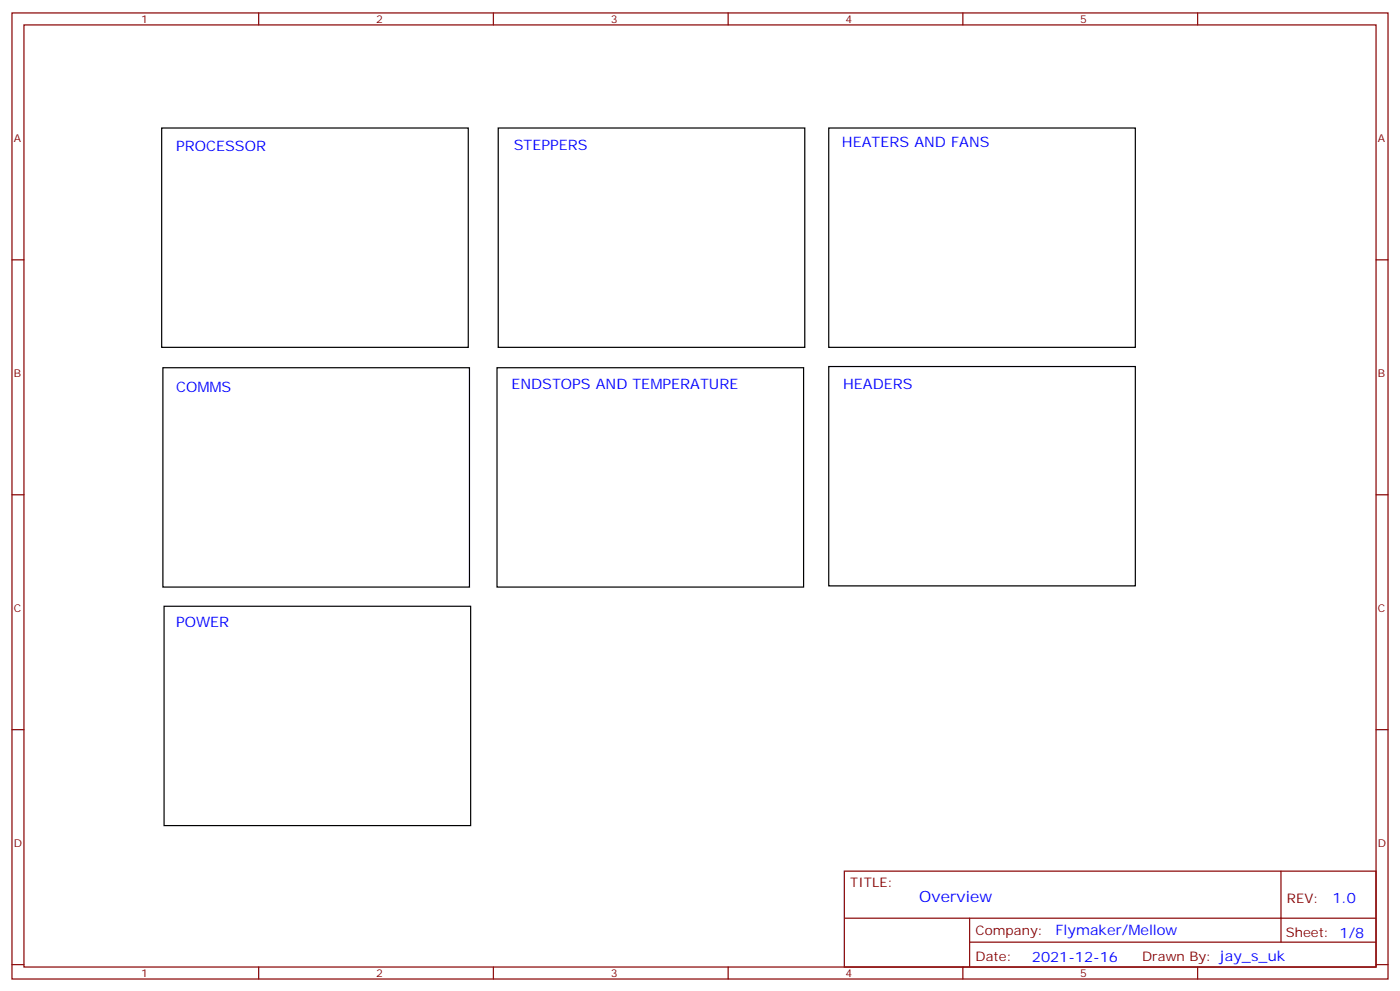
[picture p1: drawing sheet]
<svg xmlns="http://www.w3.org/2000/svg" width="412mm" height="292mm" viewBox="0 0 412 292" stroke-linecap="round" stroke-linejoin="round" font-family="sans-serif">
<defs><g id="words">
<text font-size="4.6" fill="#00f" x="270.8" y="265.4">Overview</text>
<g font-size="4.2" fill="#00f">
<text x="51.9" y="44.4">PROCESSOR</text>
<text x="151.3" y="44">STEPPERS</text>
<text x="248" y="43.3">HEATERS AND FANS</text>
<text x="51.9" y="115.3">COMMS</text>
<text x="150.6" y="114.6">ENDSTOPS AND TEMPERATURE</text>
<text x="248.4" y="114.6">HEADERS</text>
<text x="51.9" y="184.4">POWER</text>
<text x="392.5" y="265.7">1.0</text>
<text x="310.9" y="275.2">Flymaker/Mellow</text>
<text x="304" y="283">2021-12-16</text>
</g>
<g font-size="3.9" fill="#800">
<text x="250.5" y="261">TITLE:</text>
<text x="379.1" y="265.7">REV:</text>
<text x="287.4" y="275.2">Company:</text>
<text x="378.7" y="275.8">Sheet: 1/8</text>
<text x="287.4" y="282.9">Date:</text>
<text x="336.4" y="282.9">Drawn By: jay_s_uk</text>
</g>
<g font-size="3.2" fill="#800">
<text x="41.6" y="6.8">1</text>
<text x="110.8" y="6.8">2</text>
<text x="179.9" y="6.8">3</text>
<text x="249.1" y="6.8">4</text>
<text x="318.2" y="6.8">5</text>
<text x="4.1" y="41.9">A</text>
<text x="405.9" y="41.9">A</text>
<text x="4.1" y="111.1">B</text>
<text x="405.9" y="111.1">B</text>
<text x="4.1" y="180.2">C</text>
<text x="405.9" y="180.2">C</text>
<text x="4.1" y="249.3">D</text>
<text x="405.9" y="249.3">D</text>
<text x="41.6" y="287.6">1</text>
<text x="110.8" y="287.6">2</text>
<text x="179.9" y="287.6">3</text>
<text x="249.1" y="287.6">4</text>
<text x="318.2" y="287.6">5</text>
</g>
</g></defs>
<g fill="none" stroke="#870000" stroke-width=".35">
<path d="M3.5 3.8h405.4v284.3h-405.4zM7.1 7.3h398.2v277.3h-398.2zM76.2 3.8v3.5M145.3 3.8v3.5M214.5 3.8v3.5M283.6 3.8v3.5M352.8 3.8v3.5M3.5 76.5h3.6M405.3 76.5h3.6M3.5 145.6h3.6M405.3 145.6h3.6M3.5 214.8h3.6"/>
<path d="M405.3 214.8h3.6M248.7 256.4h156.6v28.2h-156.6zM377.3 256.4v20.9M248.7 270.2h156.5M285.6 277.3h119.6M285.6 270.2v14.2M3.5 283.9h3.6M76.2 284.6v3.5M145.3 284.6v3.5M214.5 284.6v3.5M283.6 284.6v3.5M352.8 284.6v3.5"/>
<path d="M405.3 283.9h3.6"/>
</g>
<path d="M47.6 37.7h90.3v64.5h-90.3zM146.8 37.7h90.3v64.5h-90.3zM244.1 37.7h90.3v64.5h-90.3zM48 108.2h90.3v64.6h-90.3zM146.4 108.2h90.3v64.6h-90.3zM244.1 107.9h90.3v64.5h-90.3zM48.3 178.4h90.3v64.6h-90.3z" fill="none" stroke="#000" stroke-width=".35"/>
<use href="#words"/>
</svg>
